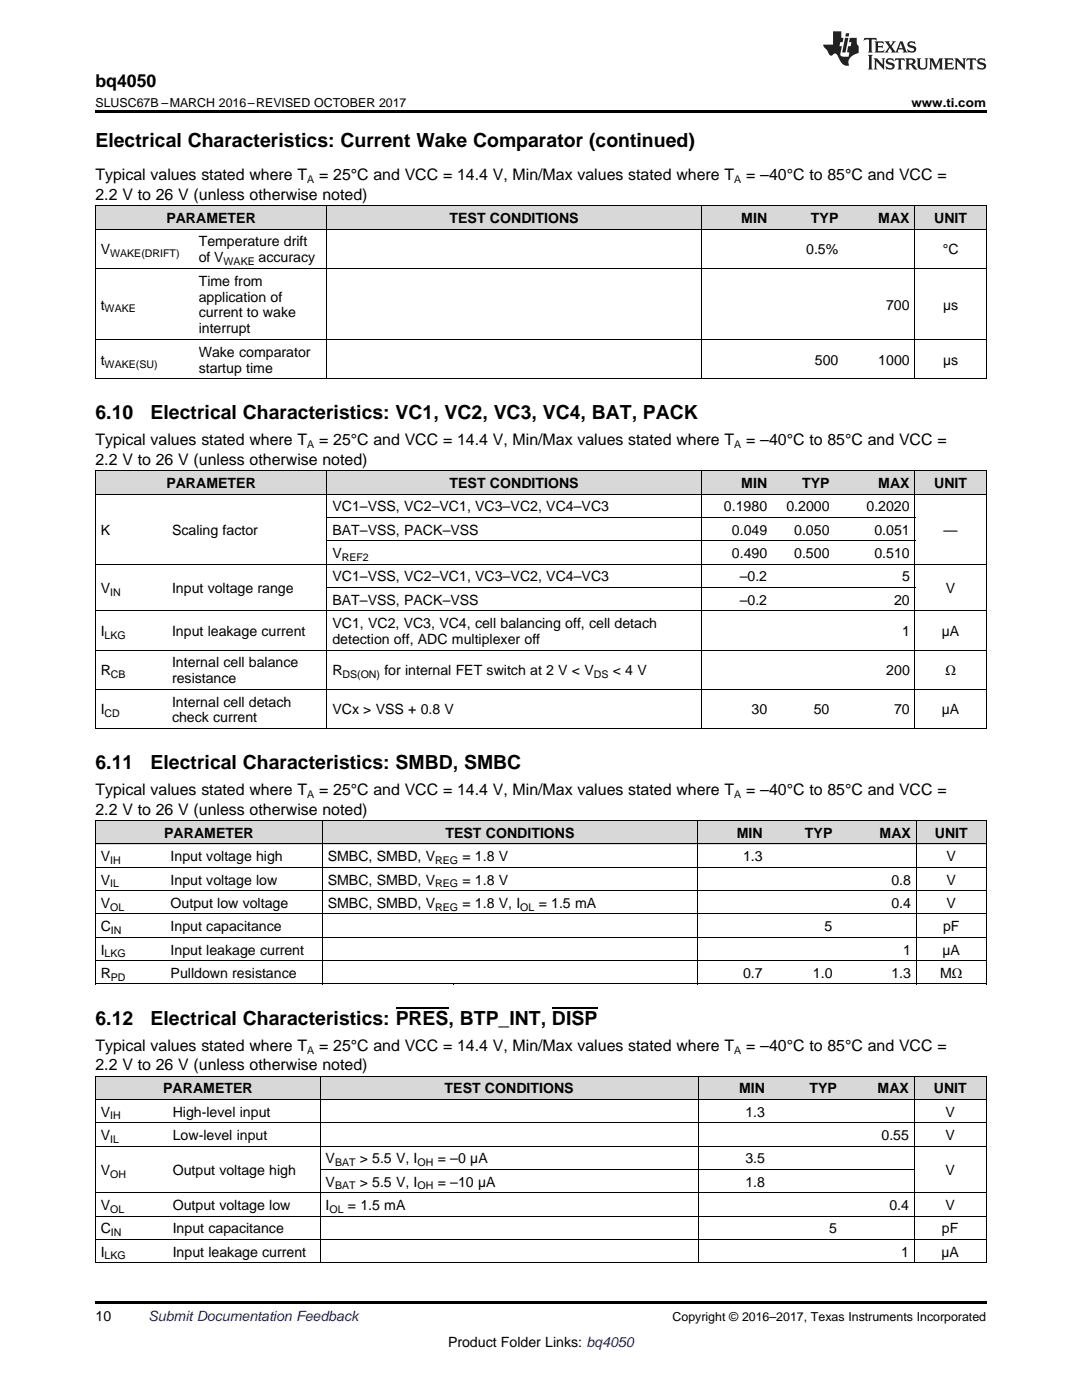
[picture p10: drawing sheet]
<svg xmlns="http://www.w3.org/2000/svg" width="216mm" height="279mm" viewBox="0 0 216 279" stroke-linecap="round" stroke-linejoin="round" font-family="sans-serif">
<defs><g id="words">
<g font-size="3.9">
<text x="19" y="29.3">Electrical Characteristics: Current Wake Comparator (continued)</text>
<text x="19" y="83.7">6.10</text>
<text x="30.1" y="83.7">Electrical Characteristics: VC1, VC2, VC3, VC4, BAT, PACK</text>
<text x="19" y="153.5">6.11</text>
<text x="30.1" y="153.5">Electrical Characteristics: SMBD, SMBC</text>
<text x="19" y="204.5">6.12</text>
<text x="30.1" y="204.5">Electrical Characteristics: PRES, BTP_INT, DISP</text>
</g>
<text font-size="3.5" x="19" y="17.3">bq4050</text>
<g font-size="3.2">
<text x="19" y="36">Typical values stated where T</text>
<text x="63.7" y="36">= 25°C and VCC = 14.4 V, Min/Max values stated where T</text>
<text x="148.9" y="36">= –40°C to 85°C and VCC =</text>
<text x="19" y="39.9">2.2 V to 26 V (unless otherwise noted)</text>
<text x="19" y="88.9">Typical values stated where T</text>
<text x="63.7" y="88.9">= 25°C and VCC = 14.4 V, Min/Max values stated where T</text>
<text x="148.9" y="88.9">= –40°C to 85°C and VCC =</text>
<text x="19" y="92.7">2.2 V to 26 V (unless otherwise noted)</text>
<text x="19" y="158.7">Typical values stated where T</text>
<text x="63.7" y="158.7">= 25°C and VCC = 14.4 V, Min/Max values stated where T</text>
<text x="148.9" y="158.7">= –40°C to 85°C and VCC =</text>
<text x="19" y="162.6">2.2 V to 26 V (unless otherwise noted)</text>
<text x="19" y="209.7">Typical values stated where T</text>
<text x="63.7" y="209.7">= 25°C and VCC = 14.4 V, Min/Max values stated where T</text>
<text x="148.9" y="209.7">= –40°C to 85°C and VCC =</text>
<text x="19" y="213.5">2.2 V to 26 V (unless otherwise noted)</text>
</g>
<g font-size="2.8">
<text x="33.2" y="44.5">PARAMETER</text>
<text x="89.7" y="44.5">TEST CONDITIONS</text>
<text x="147.9" y="44.5">MIN</text>
<text x="161.8" y="44.5">TYP</text>
<text x="175.3" y="44.5">MAX</text>
<text x="186.4" y="44.5">UNIT</text>
<text x="20.1" y="50.8">V</text>
<text x="39.7" y="49.2">Temperature drift</text>
<text x="39.7" y="52.4">of V</text>
<text x="51.6" y="52.4">accuracy</text>
<text x="160.9" y="50.8">0.5%</text>
<text x="188.1" y="50.8">°C</text>
<text x="39.7" y="57">Time from</text>
<text x="20.1" y="61.8">t</text>
<text x="39.7" y="60.2">application of</text>
<text x="39.7" y="63.4">current to wake</text>
<text x="176.8" y="61.8">700</text>
<text x="188.2" y="61.8">µs</text>
<text x="39.7" y="66.5">interrupt</text>
<text x="39.7" y="71.2">Wake comparator</text>
<text x="20.1" y="72.8">t</text>
<text x="39.7" y="74.4">startup time</text>
<text x="162.6" y="72.8">500</text>
<text x="175.3" y="72.8">1000</text>
<text x="188.2" y="72.8">µs</text>
<text x="33.2" y="97.4">PARAMETER</text>
<text x="89.7" y="97.4">TEST CONDITIONS</text>
<text x="147.9" y="97.4">MIN</text>
<text x="160.1" y="97.4">TYP</text>
<text x="175.3" y="97.4">MAX</text>
<text x="186.4" y="97.4">UNIT</text>
<text x="20.1" y="106.7">K</text>
<text x="34.3" y="106.7">Scaling factor</text>
<text x="66.3" y="102.1">VC1–VSS, VC2–VC1, VC3–VC2, VC4–VC3</text>
<text x="66.3" y="106.7">BAT–VSS, PACK–VSS</text>
<text x="144.5" y="102.1">0.1980</text>
<text x="146" y="106.7">0.049</text>
<text x="156.9" y="102.1">0.2000</text>
<text x="158.5" y="106.7">0.050</text>
<text x="172.9" y="102.1">0.2020</text>
<text x="174.5" y="106.7">0.051</text>
<text x="188.3" y="106.7">—</text>
<text x="66.3" y="111.4">V</text>
<text x="146" y="111.4">0.490</text>
<text x="158.5" y="111.4">0.500</text>
<text x="174.5" y="111.4">0.510</text>
<text x="20.1" y="118.4">V</text>
<text x="34.3" y="118.4">Input voltage range</text>
<text x="66.3" y="116">VC1–VSS, VC2–VC1, VC3–VC2, VC4–VC3</text>
<text x="147.6" y="116">–0.2</text>
<text x="180" y="116">5</text>
<text x="188.7" y="118.4">V</text>
<text x="66.3" y="120.7">BAT–VSS, PACK–VSS</text>
<text x="66.3" y="125.3">VC1, VC2, VC3, VC4, cell balancing off, cell detach</text>
<text x="147.6" y="120.7">–0.2</text>
<text x="178.4" y="120.7">20</text>
<text x="20.1" y="126.9">I</text>
<text x="34.3" y="126.9">Input leakage current</text>
<text x="66.3" y="128.5">detection off, ADC multiplexer off</text>
<text x="180" y="126.9">1</text>
<text x="187.9" y="126.9">µA</text>
<text x="20.1" y="134.8">R</text>
<text x="34.3" y="133.2">Internal cell balance</text>
<text x="34.3" y="136.3">resistance</text>
<text x="66.3" y="134.8">R</text>
<text x="76.7" y="134.8">for internal FET switch at 2 V &lt; V</text>
<text x="122.3" y="134.8">&lt; 4 V</text>
<text x="176.8" y="134.8">200</text>
<text x="188.6" y="134.8">Ω</text>
<text x="20.1" y="142.6">I</text>
<text x="34.3" y="141">Internal cell detach</text>
<text x="66.3" y="142.6">VCx &gt; VSS + 0.8 V</text>
<text x="150" y="142.6">30</text>
<text x="162.4" y="142.6">50</text>
<text x="178.4" y="142.6">70</text>
<text x="187.9" y="142.6">µA</text>
<text x="34.3" y="144.2">check current</text>
<text x="32.8" y="167.2">PARAMETER</text>
<text x="88.9" y="167.2">TEST CONDITIONS</text>
<text x="147" y="167.2">MIN</text>
<text x="160.6" y="167.2">TYP</text>
<text x="175.5" y="167.2">MAX</text>
<text x="186.5" y="167.2">UNIT</text>
<text x="20.1" y="171.9">V</text>
<text x="34" y="171.9">Input voltage high</text>
<text x="65.4" y="171.9">SMBC, SMBD, V</text>
<text x="92.3" y="171.9">= 1.8 V</text>
<text x="148.3" y="171.9">1.3</text>
<text x="188.9" y="171.9">V</text>
<text x="20.1" y="176.5">V</text>
<text x="34" y="176.5">Input voltage low</text>
<text x="65.4" y="176.5">SMBC, SMBD, V</text>
<text x="92.3" y="176.5">= 1.8 V</text>
<text x="177.9" y="176.5">0.8</text>
<text x="188.9" y="176.5">V</text>
<text x="20.1" y="181.2">V</text>
<text x="20.1" y="185.8">C</text>
<text x="34" y="181.2">Output low voltage</text>
<text x="34" y="185.8">Input capacitance</text>
<text x="65.4" y="181.2">SMBC, SMBD, V</text>
<text x="92.3" y="181.2">= 1.8 V, I</text>
<text x="107.5" y="181.2">= 1.5 mA</text>
<text x="164.5" y="185.8">5</text>
<text x="177.9" y="181.2">0.4</text>
<text x="188.2" y="185.8">pF</text>
<text x="188.9" y="181.2">V</text>
<text x="20.1" y="190.5">I</text>
<text x="34" y="190.5">Input leakage current</text>
<text x="180.2" y="190.5">1</text>
<text x="188.1" y="190.5">µA</text>
<text x="20.1" y="195.2">R</text>
<text x="34" y="195.2">Pulldown resistance</text>
<text x="148.3" y="195.2">0.7</text>
<text x="162.2" y="195.2">1.0</text>
<text x="177.9" y="195.2">1.3</text>
<text x="187.6" y="195.2">MΩ</text>
<text x="32.6" y="218.2">PARAMETER</text>
<text x="88.7" y="218.2">TEST CONDITIONS</text>
<text x="147.5" y="218.2">MIN</text>
<text x="161.5" y="218.2">TYP</text>
<text x="175.1" y="218.2">MAX</text>
<text x="186.3" y="218.2">UNIT</text>
<text x="20.1" y="222.8">V</text>
<text x="20.1" y="227.5">V</text>
<text x="34.5" y="222.8">High-level input</text>
<text x="34.5" y="227.5">Low-level input</text>
<text x="148.7" y="222.8">1.3</text>
<text x="175.9" y="227.5">0.55</text>
<text x="188.7" y="222.8">V</text>
<text x="188.7" y="227.5">V</text>
<text x="65" y="232.2">V</text>
<text x="71.8" y="232.2">&gt; 5.5 V, I</text>
<text x="87.3" y="232.2">= –0 µA</text>
<text x="148.7" y="232.2">3.5</text>
<text x="20.1" y="234.5">V</text>
<text x="34.5" y="234.5">Output voltage high</text>
<text x="65" y="236.8">V</text>
<text x="71.8" y="236.8">&gt; 5.5 V, I</text>
<text x="87.3" y="236.8">= –10 µA</text>
<text x="148.7" y="236.8">1.8</text>
<text x="188.7" y="234.5">V</text>
<text x="20.1" y="241.5">V</text>
<text x="34.5" y="241.5">Output voltage low</text>
<text x="65" y="241.5">I</text>
<text x="69.4" y="241.5">= 1.5 mA</text>
<text x="177.5" y="241.5">0.4</text>
<text x="188.7" y="241.5">V</text>
<text x="20.1" y="246.1">C</text>
<text x="20.1" y="250.8">I</text>
<text x="34.5" y="246.1">Input capacitance</text>
<text x="34.5" y="250.8">Input leakage current</text>
<text x="165.5" y="246.1">5</text>
<text x="179.8" y="250.8">1</text>
<text x="187.9" y="250.8">µA</text>
<text x="188" y="246.1">pF</text>
<text x="19" y="263.6">10</text>
<text x="89.4" y="268.9">Product Folder Links: bq4050</text>
</g>
<text font-size="2.8" fill="#0000c8" x="29.6" y="263.6">Submit Documentation Feedback</text>
<g font-size="2.5">
<text x="19" y="21.4">SLUSC67B –MARCH 2016–REVISED OCTOBER 2017</text>
<text x="181.9" y="21.4">www.ti.com</text>
<text x="134.2" y="263.6">Copyright © 2016–2017, Texas Instruments Incorporated</text>
</g>
<g font-size="2.1">
<text x="61.3" y="36.6">A</text>
<text x="146.5" y="36.6">A</text>
<text x="22" y="51.3">WAKE(DRIFT)</text>
<text x="44.6" y="52.9">WAKE</text>
<text x="20.9" y="62.3">WAKE</text>
<text x="20.9" y="73.3">WAKE(SU)</text>
<text x="61.3" y="89.5">A</text>
<text x="146.5" y="89.5">A</text>
<text x="68.2" y="111.9">REF2</text>
<text x="22" y="118.9">IN</text>
<text x="20.9" y="127.5">LKG</text>
<text x="22.1" y="135.3">CB</text>
<text x="68.3" y="135.3">DS(ON)</text>
<text x="118.5" y="135.3">DS</text>
<text x="20.9" y="143.2">CD</text>
<text x="61.3" y="159.3">A</text>
<text x="146.5" y="159.3">A</text>
<text x="22" y="172.4">IH</text>
<text x="86.9" y="172.4">REG</text>
<text x="22" y="177.1">IL</text>
<text x="86.9" y="177.1">REG</text>
<text x="22" y="181.8">OL</text>
<text x="86.9" y="181.8">REG</text>
<text x="103.8" y="181.8">OL</text>
<text x="20.9" y="191.1">LKG</text>
<text x="22.1" y="186.4">IN</text>
<text x="22.1" y="195.7">PD</text>
<text x="61.3" y="210.3">A</text>
<text x="146.5" y="210.3">A</text>
<text x="22" y="223.4">IH</text>
<text x="22" y="228.1">IL</text>
<text x="66.9" y="232.7">BAT</text>
<text x="83.3" y="232.7">OH</text>
<text x="22" y="235.1">OH</text>
<text x="66.9" y="237.4">BAT</text>
<text x="83.3" y="237.4">OH</text>
<text x="22" y="242">OL</text>
<text x="65.8" y="242">OL</text>
<text x="20.9" y="251.4">LKG</text>
<text x="22.1" y="246.7">IN</text>
</g>
</g></defs>
<g fill="#d8d8d8">
<path d="M19 214.8h14.4v4.7h-14.4z"/>
<path d="M33.4 214.8h30.5v4.7h-30.5z"/>
<path d="M63.9 214.8h75.4v4.7h-75.4z"/>
<path d="M139.3 214.8h14.4v4.7h-14.4z"/>
<path d="M153.7 214.8h14.4v4.7h-14.4z"/>
<path d="M168.1 214.8h14.4v4.7h-14.4z"/>
<path d="M182.5 214.8h14.3v4.7h-14.3z"/>
<path d="M19 163.8h14v4.7h-14z"/>
<path d="M33 163.8h31.3v4.7h-31.3z"/>
<path d="M64.3 163.8h26.2v4.7h-26.2z"/>
<path d="M90.5 163.8h48.8v4.7h-48.8z"/>
<path d="M139.3 163.8h13.9v4.7h-13.9z"/>
<path d="M153.2 163.8h14v4.7h-14z"/>
<path d="M167.2 163.8h15.7v4.7h-15.7z"/>
<path d="M182.9 163.8h13.9v4.7h-13.9z"/>
<path d="M19 94h14.3v4.7h-14.3z"/>
<path d="M33.3 94h32v4.7h-32z"/>
<path d="M65.3 94h74.6v4.7h-74.6z"/>
<path d="M139.9 94h14.3v4.7h-14.3z"/>
<path d="M154.2 94h12.4v4.7h-12.4z"/>
<path d="M166.6 94h16v4.7h-16z"/>
<path d="M182.6 94h14.2v4.7h-14.2z"/>
<path d="M19 41.1h19.6v4.7h-19.6z"/>
<path d="M38.6 41.1h26.7v4.7h-26.7z"/>
<path d="M65.3 41.1h74.6v4.7h-74.6z"/>
<path d="M139.9 41.1h14.3v4.7h-14.3z"/>
<path d="M154.2 41.1h14.2v4.7h-14.2z"/>
<path d="M168.4 41.1h14.2v4.7h-14.2z"/>
<path d="M182.6 41.1h14.2v4.7h-14.2z"/>
</g>
<g fill="#000">
<path d="M19 22h177.8v.5h-177.8zM19 75.6h.2zM65.2 75.6h.1zM139.8 75.6h.1zM182.5 75.6h.1zM196.7 75.6h.1zM19 145.4l.2 .1zM65.2 145.4l.1 .1zM139.8 145.4l.1 .1zM182.5 145.4l.1 .1zM196.7 145.4l.1 .1zM19 196.4h.2z"/>
<path d="M64.2 196.4h.1zM90.4 196.4h.1zM139.2 196.4h.1zM182.8 196.4h.1zM196.7 196.4h.1zM19 259.7h177.8v.5h-177.8z"/>
</g>
<g fill="none" stroke="#000" stroke-width=".2">
<path d="M19 41.1h177.8v34.5M19 53.6h177.8M19 45.7h177.8M19.1 41.1v34.5M65.2 41.1v34.5M139.9 41.1v34.5M182.5 41.1v34.5M19 75.6h177.8M19 67.8h177.8M19 94h177.8v51.5M19 98.6h177.8M19.1 94v51.5"/>
<path d="M65.2 94v51.5M139.9 94v51.5M182.5 94v51.5M19 112.6h177.8M65.3 117.2h117.3M65.3 107.9h117.3M65.3 103.3h117.3M19 137.6h177.8M19 129.7h177.8M19 121.9h177.8M19 145.4h177.8M19 177.7h177.8"/>
<path d="M19 173.1h177.8M19 168.4h177.8M19 163.8h177.8M19.1 163.8v32.6M64.3 163.8v32.6M139.3 163.8v32.6M182.8 163.8v32.6M196.8 163.8v32.6M19 196.4h177.8M19 191.7h177.8M19 187.1h177.8M19 182.4h177.8"/>
<path d="M19 219.4h177.8M19 214.8h177.8M19.1 214.8v37.3M63.9 214.8v37.3M139.3 214.8v37.3M182.4 214.8v37.3M196.8 214.8v37.3M19 238h177.8M19 228.7h177.8M19 224.1h177.8M63.9 233.4h118.6M19 252h177.8"/>
<path d="M19 247.4h177.8M19 242.7h177.8"/>
</g>
<g fill="#231f20">
<path d="M172.5 7.6l-.1 .5 .4-.2h.6v.1v2.1l-.2 .4h.9l-.2-.4v-2.1l.1-.1h.5l.5 .2-.2-.5zM174.5 8.3l.2 .3v1.5l-.2 .4h1.8l.2-.6a1.04 1.04 0 0 1-1.3 .2v-.7h.6l.3 .2v-.6l-.3 .2h-.6v-.6l.8-.1 .4 .3-.2-.5zM176.5 8.3l.9 1.1-.9 1.1h.8l-.2-.2 .4-.7 .5 .7-.2 .2h1.5l-.2-.2 .2-.4h.9l.1 .4-.2 .2h1l-.3-.3-.7-1.9h-.5l-.9 2-.8-1 .9-1h-.8l.1 .3-.4 .5-.3-.6 .1-.2zM179.7 8.6l.4 1h-.7zM181.3 8.4a.63 .63 0 0 0-.2 .7 .63 .63 0 0 0 .6 .4l.6 .2 .1 .2a.75 .75 0 0 1-.7 .4 .75 .75 0 0 1-.6-.5l.1 .7 .1-.1a1.11 1.11 0 0 0 1.5-.6 1.13 1.13 0 0 0-1.2-.8l-.1-.4a1.04 1.04 0 0 1 1.2 .2l-.2-.5-.2 .1-.4-.2zM173.2 10.9l.2 .4v2.2l-.2 .4h1l-.3-.4v-2.2l.3-.4zM174.3 11.6l.3 .4v1.5l-.3 .4h.8l-.2-.4v-1.3l1.5 1.7v-1.9l.2-.4h-.7l.2 .4v.9l-1.1-1.3zM177 11.8a.62 .62 0 0 0-.2 .7 .62 .62 0 0 0 .6 .4l.6 .1 .1 .3a.76 .76 0 0 1-.7 .3 .76 .76 0 0 1-.7-.4l.2 .7 .1-.1a1.11 1.11 0 0 0 1.5-.6 1.13 1.13 0 0 0-1.2-.8l-.1-.4a1.04 1.04 0 0 1 1.2 .2l-.2-.6-.2 .1-.5-.1zM178.7 11.6l-.2 .6a.61 .61 0 0 1 .8-.3v1.6l-.2 .4h.9l-.2-.4v-1.6a.63 .63 0 0 1 .7 .3l-.1-.6zM180.6 11.6l.3 .4v1.5l-.3 .4h1l-.2-.2-.1-.8 .6 .2a.76 .76 0 0 0 1.2 .7l-1-1a.58 .58 0 0 0 .6-.5 .58 .58 0 0 0-.5-.6zM181.4 11.9h.1a.45 .45 0 0 1 .5 .1 .45 .45 0 0 1 .1 .5l-.8 .2zM182.9 11.6l.2 .2a2.17 2.17 0 0 0 .3 1.9 .99 .99 0 0 0 1.6-.6v-1.1l.2-.4h-.7l.2 .2a1.92 1.92 0 0 1-.2 1.8 .6 .6 0 0 1-.9-.5v-1.1l.2-.4zM185.4 11.6l.2 .4v1.5l-.2 .4h.7l-.2-.4v-1.4l.8 1.8 .8-1.8v1.4l-.2 .4h.9l-.2-.4v-1.5l.2-.4h-.8l-.6 1.5-.6-1.5zM188.4 11.6l.2 .4v1.5l-.2 .4h1.8l.1-.6a1.04 1.04 0 0 1-1.2 .1v-.6h.5l.4 .2v-.6l-.4 .2h-.5v-.7h.8l.3 .3-.1-.6zM190.5 11.6l.2 .4v1.5l-.2 .4h.7l-.2-.4v-1.3l1.5 1.7v-1.9l.2-.4h-.7l.2 .4v.9l-1.1-1.3zM192.9 11.6l-.1 .6a.61 .61 0 0 1 .7-.3l.1 1.6-.3 .4h1l-.3-.4 .1-1.6a.63 .63 0 0 1 .7 .3l-.1-.6zM195.2 11.8a.62 .62 0 0 0-.2 .7 .62 .62 0 0 0 .6 .4l.6 .1 .1 .3a.76 .76 0 0 1-.7 .3 .76 .76 0 0 1-.6-.4l.1 .7 .1-.1a1.11 1.11 0 0 0 1.6-.6 1.13 1.13 0 0 0-1.3-.8l-.1-.4a1.04 1.04 0 0 1 1.2 .2l-.1-.6-.2 .1-.5-.1z"/>
<path d="M166.2 6.3v2.6h-1.9v.4l.8 .9a.91 .91 0 0 0 1 .8 .56 .56 0 0 1 .5-.3 .56 .56 0 0 1 .5 .3l.4 .8a1.53 1.53 0 0 0 1.9 1.2 1.54 1.54 0 0 1 1-2.1l.9-.3v-1.4a1.52 1.52 0 0 1-.4-1.6h-1.3l-.2 .8h.5l-.2 .8h-.5l-.1 1v.2l.4 .1-.2 .8a1.93 1.93 0 0 1-1.6-.3l.3-1.8h-.5l.2-.8h.4l.2-.8h-.4v-1.3zM168.6 7.6l-.6 2.9h.7l.6-2.9zM168.8 6.6l-.1 .7h.6l.2-.7z"/>
</g>
<path d="M79 201.1h10.5M110.1 201.1h9.1" fill="none" stroke="#000" stroke-width=".25"/>
<use href="#words"/>
</svg>
